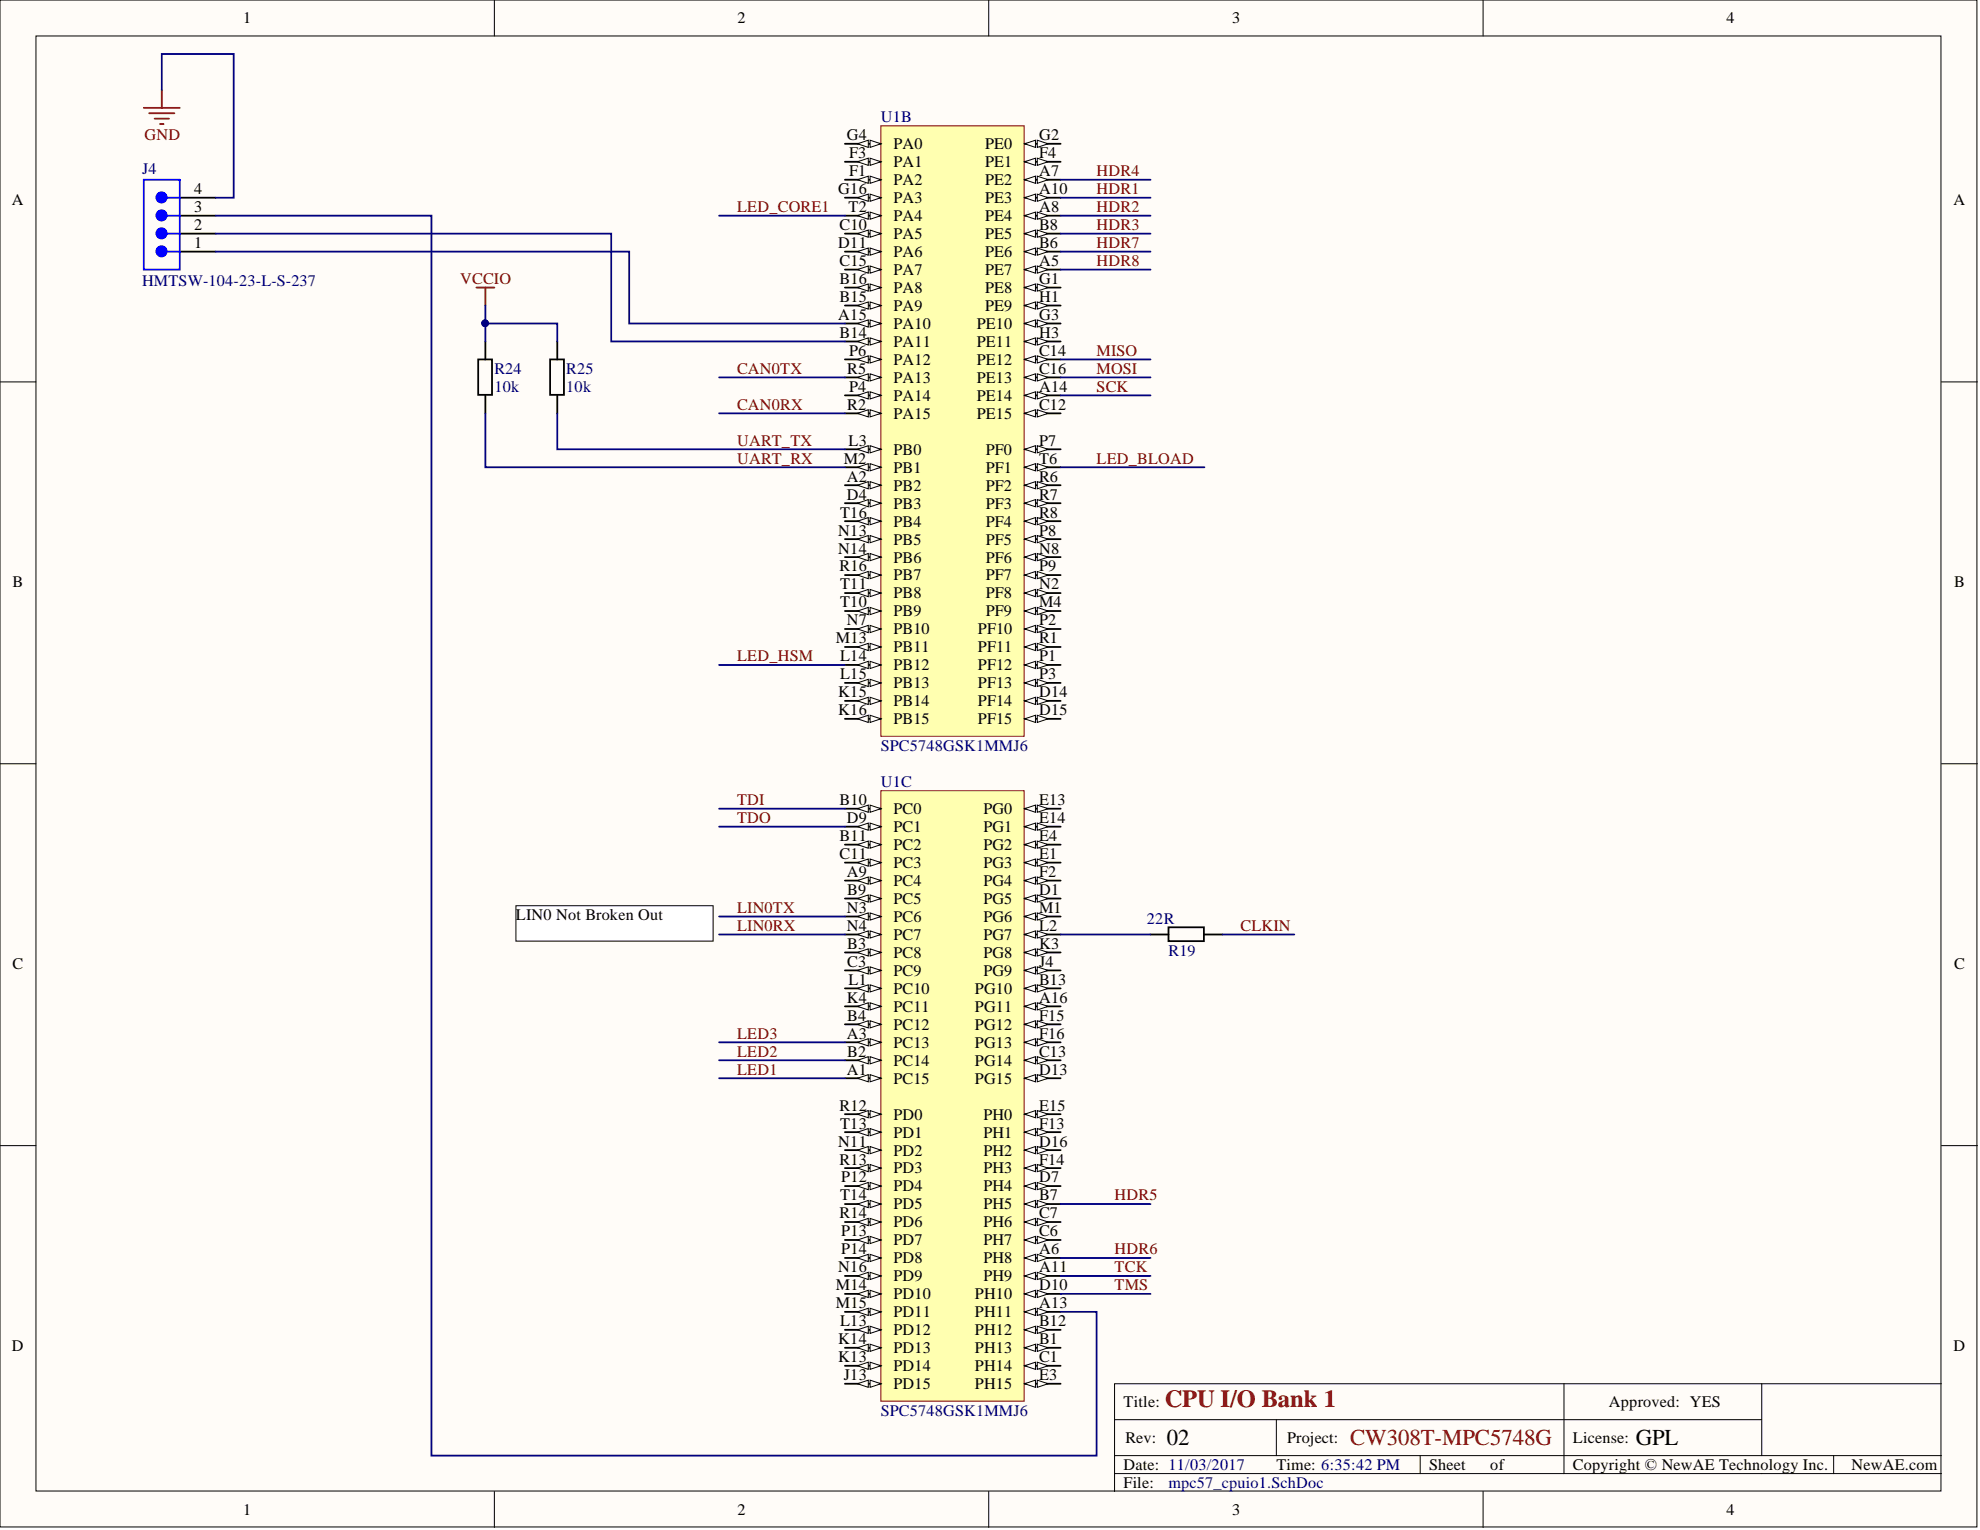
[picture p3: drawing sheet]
<svg xmlns="http://www.w3.org/2000/svg" width="279mm" height="216mm" viewBox="0 0 279 216" stroke-linecap="round" stroke-linejoin="round" font-family="sans-serif">
<defs><g id="words">
<text font-size="3.5" fill="#800000" x="164.4" y="198.6">CPU I/O Bank 1</text>
<g font-size="3.2">
<text x="164.6" y="204">02</text>
<text x="230.8" y="204">GPL</text>
</g>
<text font-size="3.2" fill="#800000" x="190.5" y="204">CW308T-MPC5748G</text>
<g font-size="2.3">
<text x="34.3" y="3.3">1</text>
<text x="104.1" y="3.3">2</text>
<text x="173.9" y="3.3">3</text>
<text x="243.6" y="3.3">4</text>
<text x="119.5" y="19.8">G4</text>
<text x="119.8" y="22.3">F3</text>
<text x="126.1" y="23.6">PA1</text>
<text x="126.1" y="21.1">PA0</text>
<text x="139" y="23.6">PE1</text>
<text x="139" y="21.1">PE0</text>
<text x="146.6" y="22.3">F4</text>
<text x="146.6" y="19.8">G2</text>
<text x="1.7" y="29">A</text>
<text x="27.4" y="27.4">4</text>
<text x="27.4" y="29.9">3</text>
<text x="118.3" y="27.4">G16</text>
<text x="119.7" y="29.9">T2</text>
<text x="119.8" y="24.9">F1</text>
<text x="126.1" y="28.7">PA3</text>
<text x="126.1" y="26.1">PA2</text>
<text x="139" y="28.7">PE3</text>
<text x="139" y="26.1">PE2</text>
<text x="146.6" y="29.9">A8</text>
<text x="146.6" y="27.4">A10</text>
<text x="146.6" y="24.9">A7</text>
<text x="275.7" y="29">A</text>
<text x="27.4" y="32.5">2</text>
<text x="27.4" y="35">1</text>
<text x="118.3" y="35">D11</text>
<text x="118.5" y="32.5">C10</text>
<text x="126.1" y="33.7">PA5</text>
<text x="126.1" y="31.2">PA4</text>
<text x="139" y="33.7">PE5</text>
<text x="139" y="31.2">PE4</text>
<text x="146.6" y="35">B6</text>
<text x="146.6" y="32.5">B8</text>
<text x="118.5" y="40.1">B16</text>
<text x="118.5" y="37.5">C15</text>
<text x="126.1" y="41.3">PA8</text>
<text x="126.1" y="38.8">PA7</text>
<text x="126.1" y="36.3">PA6</text>
<text x="139" y="41.3">PE8</text>
<text x="139" y="38.8">PE7</text>
<text x="139" y="36.3">PE6</text>
<text x="146.6" y="40.1">G1</text>
<text x="146.6" y="37.5">A5</text>
<text x="118.3" y="45.1">A15</text>
<text x="118.5" y="47.7">B14</text>
<text x="118.5" y="42.6">B15</text>
<text x="126.1" y="46.4">PA10</text>
<text x="126.1" y="43.9">PA9</text>
<text x="137.8" y="46.4">PE10</text>
<text x="139" y="43.9">PE9</text>
<text x="146.6" y="47.7">H3</text>
<text x="146.6" y="45.1">G3</text>
<text x="146.6" y="42.6">H1</text>
<text x="119.6" y="52.7">R5</text>
<text x="119.8" y="50.2">P6</text>
<text x="126.1" y="51.5">PA12</text>
<text x="126.1" y="48.9">PA11</text>
<text x="137.8" y="51.5">PE12</text>
<text x="137.8" y="48.9">PE11</text>
<text x="146.6" y="52.7">C16</text>
<text x="146.6" y="50.2">C14</text>
<text x="119.6" y="57.8">R2</text>
<text x="119.8" y="55.3">P4</text>
<text x="126.1" y="59.1">PA15</text>
<text x="126.1" y="56.6">PA14</text>
<text x="126.1" y="54">PA13</text>
<text x="137.8" y="59.1">PE15</text>
<text x="137.8" y="56.6">PE14</text>
<text x="137.8" y="54">PE13</text>
<text x="146.6" y="57.8">C12</text>
<text x="146.6" y="55.3">A14</text>
<text x="119.1" y="65.4">M2</text>
<text x="119.7" y="62.9">L3</text>
<text x="126.1" y="64.2">PB0</text>
<text x="139.1" y="64.2">PF0</text>
<text x="146.6" y="65.4">T6</text>
<text x="146.6" y="62.9">P7</text>
<text x="119.5" y="70.5">D4</text>
<text x="119.5" y="68">A2</text>
<text x="126.1" y="71.8">PB3</text>
<text x="126.1" y="69.2">PB2</text>
<text x="126.1" y="66.7">PB1</text>
<text x="139.1" y="71.8">PF3</text>
<text x="139.1" y="69.2">PF2</text>
<text x="139.1" y="66.7">PF1</text>
<text x="146.6" y="70.5">R7</text>
<text x="146.6" y="68">R6</text>
<text x="118.3" y="75.6">N13</text>
<text x="118.6" y="73">T16</text>
<text x="126.1" y="76.8">PB5</text>
<text x="126.1" y="74.3">PB4</text>
<text x="139.1" y="76.8">PF5</text>
<text x="139.1" y="74.3">PF4</text>
<text x="146.6" y="75.6">P8</text>
<text x="146.6" y="73">R8</text>
<text x="1.8" y="82.8">B</text>
<text x="118.3" y="78.1">N14</text>
<text x="118.5" y="80.6">R16</text>
<text x="118.6" y="83.2">T11</text>
<text x="126.1" y="81.9">PB7</text>
<text x="126.1" y="79.4">PB6</text>
<text x="139.1" y="81.9">PF7</text>
<text x="139.1" y="79.4">PF6</text>
<text x="146.6" y="83.2">N2</text>
<text x="146.6" y="80.6">P9</text>
<text x="146.6" y="78.1">N8</text>
<text x="275.7" y="82.8">B</text>
<text x="118.6" y="85.7">T10</text>
<text x="119.5" y="88.3">N7</text>
<text x="126.1" y="89.5">PB10</text>
<text x="126.1" y="87">PB9</text>
<text x="126.1" y="84.4">PB8</text>
<text x="138" y="89.5">PF10</text>
<text x="139.1" y="87">PF9</text>
<text x="139.1" y="84.4">PF8</text>
<text x="146.6" y="88.3">P2</text>
<text x="146.6" y="85.7">M4</text>
<text x="118" y="90.8">M13</text>
<text x="118.6" y="95.9">L15</text>
<text x="118.6" y="93.3">L14</text>
<text x="126.1" y="94.6">PB12</text>
<text x="126.1" y="92.1">PB11</text>
<text x="138" y="94.6">PF12</text>
<text x="138" y="92.1">PF11</text>
<text x="146.6" y="95.9">P3</text>
<text x="146.6" y="93.3">P1</text>
<text x="146.6" y="90.8">R1</text>
<text x="118.3" y="100.9">K16</text>
<text x="118.3" y="98.4">K15</text>
<text x="126.1" y="99.7">PB14</text>
<text x="126.1" y="97.1">PB13</text>
<text x="138" y="99.7">PF14</text>
<text x="138" y="97.1">PF13</text>
<text x="146.6" y="100.9">D15</text>
<text x="146.6" y="98.4">D14</text>
<text x="126.1" y="102.2">PB15</text>
<text x="138" y="102.2">PF15</text>
<text x="118.5" y="113.6">B10</text>
<text x="146.6" y="113.6">E13</text>
<text x="118.5" y="118.7">B11</text>
<text x="119.5" y="116.1">D9</text>
<text x="126.1" y="119.9">PC2</text>
<text x="126.1" y="117.4">PC1</text>
<text x="126.1" y="114.9">PC0</text>
<text x="138.8" y="119.9">PG2</text>
<text x="138.8" y="117.4">PG1</text>
<text x="138.8" y="114.9">PG0</text>
<text x="146.6" y="118.7">E4</text>
<text x="146.6" y="116.1">E14</text>
<text x="118.5" y="121.2">C11</text>
<text x="119.5" y="123.8">A9</text>
<text x="126.1" y="125">PC4</text>
<text x="126.1" y="122.5">PC3</text>
<text x="138.8" y="125">PG4</text>
<text x="138.8" y="122.5">PG3</text>
<text x="146.6" y="123.8">F2</text>
<text x="146.6" y="121.2">E1</text>
<text x="72.8" y="129.8">LIN0 Not Broken Out</text>
<text x="119.5" y="131.4">N4</text>
<text x="119.5" y="128.8">N3</text>
<text x="119.6" y="126.3">B9</text>
<text x="126.1" y="130.1">PC6</text>
<text x="126.1" y="127.6">PC5</text>
<text x="138.8" y="130.1">PG6</text>
<text x="138.8" y="127.6">PG5</text>
<text x="146.6" y="131.4">L2</text>
<text x="146.6" y="128.8">M1</text>
<text x="146.6" y="126.3">D1</text>
<text x="1.8" y="136.8">C</text>
<text x="119.6" y="136.4">C3</text>
<text x="119.6" y="133.9">B3</text>
<text x="126.1" y="137.7">PC9</text>
<text x="126.1" y="135.2">PC8</text>
<text x="126.1" y="132.6">PC7</text>
<text x="138.8" y="137.7">PG9</text>
<text x="138.8" y="135.2">PG8</text>
<text x="138.8" y="132.6">PG7</text>
<text x="146.6" y="136.4">J4</text>
<text x="146.6" y="133.9">K3</text>
<text x="275.7" y="136.8">C</text>
<text x="119.5" y="141.5">K4</text>
<text x="119.7" y="139">L1</text>
<text x="126.1" y="142.8">PC11</text>
<text x="126.1" y="140.2">PC10</text>
<text x="137.6" y="142.8">PG11</text>
<text x="137.6" y="140.2">PG10</text>
<text x="146.6" y="141.5">A16</text>
<text x="146.6" y="139">B13</text>
<text x="119.5" y="146.6">A3</text>
<text x="119.6" y="149.1">B2</text>
<text x="119.6" y="144">B4</text>
<text x="126.1" y="147.8">PC13</text>
<text x="126.1" y="145.3">PC12</text>
<text x="137.6" y="147.8">PG13</text>
<text x="137.6" y="145.3">PG12</text>
<text x="146.6" y="149.1">C13</text>
<text x="146.6" y="146.6">F16</text>
<text x="146.6" y="144">F15</text>
<text x="119.5" y="151.6">A1</text>
<text x="126.1" y="152.9">PC15</text>
<text x="126.1" y="150.4">PC14</text>
<text x="137.6" y="152.9">PG15</text>
<text x="137.6" y="150.4">PG14</text>
<text x="146.6" y="151.6">D13</text>
<text x="118.3" y="161.8">N11</text>
<text x="118.5" y="156.7">R12</text>
<text x="118.6" y="159.3">T13</text>
<text x="126.1" y="160.5">PD1</text>
<text x="126.1" y="158">PD0</text>
<text x="138.8" y="160.5">PH1</text>
<text x="138.8" y="158">PH0</text>
<text x="146.6" y="161.8">D16</text>
<text x="146.6" y="159.3">F13</text>
<text x="146.6" y="156.7">E15</text>
<text x="118.5" y="164.3">R13</text>
<text x="118.7" y="166.9">P12</text>
<text x="126.1" y="165.6">PD3</text>
<text x="126.1" y="163.1">PD2</text>
<text x="138.8" y="165.6">PH3</text>
<text x="138.8" y="163.1">PH2</text>
<text x="146.6" y="166.9">D7</text>
<text x="146.6" y="164.3">F14</text>
<text x="118.5" y="171.9">R14</text>
<text x="118.6" y="169.4">T14</text>
<text x="126.1" y="173.2">PD6</text>
<text x="126.1" y="170.7">PD5</text>
<text x="126.1" y="168.1">PD4</text>
<text x="138.8" y="173.2">PH6</text>
<text x="138.8" y="170.7">PH5</text>
<text x="138.8" y="168.1">PH4</text>
<text x="146.6" y="171.9">C7</text>
<text x="146.6" y="169.4">B7</text>
<text x="118.3" y="179.5">N16</text>
<text x="118.7" y="177">P14</text>
<text x="118.7" y="174.5">P13</text>
<text x="126.1" y="178.3">PD8</text>
<text x="126.1" y="175.7">PD7</text>
<text x="138.8" y="178.3">PH8</text>
<text x="138.8" y="175.7">PH7</text>
<text x="146.6" y="179.5">A11</text>
<text x="146.6" y="177">A6</text>
<text x="146.6" y="174.5">C6</text>
<text x="118" y="184.6">M15</text>
<text x="118" y="182.1">M14</text>
<text x="126.1" y="185.9">PD11</text>
<text x="126.1" y="183.3">PD10</text>
<text x="126.1" y="180.8">PD9</text>
<text x="137.6" y="185.9">PH11</text>
<text x="137.6" y="183.3">PH10</text>
<text x="138.8" y="180.8">PH9</text>
<text x="146.6" y="184.6">A13</text>
<text x="146.6" y="182.1">D10</text>
<text x="1.7" y="190.6">D</text>
<text x="118.3" y="189.7">K14</text>
<text x="118.6" y="187.1">L13</text>
<text x="126.1" y="191">PD13</text>
<text x="126.1" y="188.4">PD12</text>
<text x="137.6" y="191">PH13</text>
<text x="137.6" y="188.4">PH12</text>
<text x="146.6" y="189.7">B1</text>
<text x="146.6" y="187.1">B12</text>
<text x="275.7" y="190.6">D</text>
<text x="118.3" y="192.2">K13</text>
<text x="119.1" y="194.8">J13</text>
<text x="126.1" y="196">PD15</text>
<text x="126.1" y="193.5">PD14</text>
<text x="137.6" y="196">PH15</text>
<text x="137.6" y="193.5">PH14</text>
<text x="146.6" y="194.8">E3</text>
<text x="146.6" y="192.2">C1</text>
<text x="158.5" y="198.6">Title:</text>
<text x="158.8" y="203.6">Rev:</text>
<text x="181.6" y="203.6">Project:</text>
<text x="222" y="203.6">License:</text>
<text x="227" y="198.6">Approved: YES</text>
<text x="158.5" y="207.4">Date: 11/03/2017</text>
<text x="158.5" y="210">File:</text>
<text x="180.1" y="207.4">Time: 6:35:42 PM</text>
<text x="201.7" y="207.4">Sheet</text>
<text x="210.3" y="207.4">of</text>
<text x="222" y="207.4">Copyright © NewAE Technology Inc.</text>
<text x="261.3" y="207.4">NewAE.com</text>
<text x="34.3" y="213.8">1</text>
<text x="104.1" y="213.8">2</text>
<text x="173.9" y="213.8">3</text>
<text x="243.6" y="213.8">4</text>
</g>
<g font-size="2.3" fill="#000080">
<text x="124.3" y="17.2">U1B</text>
<text x="20" y="24.6">J4</text>
<text x="20" y="40.3">HMTSW-104-23-L-S-237</text>
<text x="69.8" y="52.7">R24</text>
<text x="79.9" y="52.7">R25</text>
<text x="69.8" y="55.3">10k</text>
<text x="79.9" y="55.3">10k</text>
<text x="124.3" y="106">SPC5748GSK1MMJ6</text>
<text x="124.3" y="111.1">U1C</text>
<text x="161.8" y="130.3">22R</text>
<text x="164.9" y="134.9">R19</text>
<text x="124.3" y="199.8">SPC5748GSK1MMJ6</text>
<text x="164.9" y="210">mpc57_cpuio1.SchDoc</text>
</g>
<g font-size="2.3" fill="#800000">
<text x="20.4" y="19.8">GND</text>
<text x="104" y="29.9">LED_CORE1</text>
<text x="154.7" y="24.9">HDR4</text>
<text x="154.7" y="29.9">HDR2</text>
<text x="154.7" y="27.4">HDR1</text>
<text x="154.7" y="35">HDR7</text>
<text x="154.7" y="32.5">HDR3</text>
<text x="64.9" y="40.1">VCCIO</text>
<text x="154.7" y="37.5">HDR8</text>
<text x="104" y="52.7">CAN0TX</text>
<text x="154.7" y="50.2">MISO</text>
<text x="154.7" y="52.7">MOSI</text>
<text x="104" y="57.8">CAN0RX</text>
<text x="154.7" y="55.3">SCK</text>
<text x="104" y="62.9">UART_TX</text>
<text x="104" y="65.4">UART_RX</text>
<text x="154.7" y="65.4">LED_BLOAD</text>
<text x="104" y="93.3">LED_HSM</text>
<text x="104" y="113.6">TDI</text>
<text x="104" y="116.1">TDO</text>
<text x="104" y="128.8">LIN0TX</text>
<text x="104" y="131.4">LIN0RX</text>
<text x="175" y="131.4">CLKIN</text>
<text x="104" y="149.1">LED2</text>
<text x="104" y="146.6">LED3</text>
<text x="104" y="151.6">LED1</text>
<text x="157.3" y="169.4">HDR5</text>
<text x="157.3" y="179.5">TCK</text>
<text x="157.3" y="177">HDR6</text>
<text x="157.3" y="182.1">TMS</text>
</g>
</g></defs>
<g fill="#fffcf8" stroke="#000" stroke-width=".14">
<path d="M0 0h279v215.5h-279z"/>
<path d="M5.1 5.1h268.8v205.3h-268.8z"/>
</g>
<g fill="none" stroke="#000" stroke-width=".14">
<path d="M69.8 0v5.1M139.5 0v5.1M209.3 0v5.1M0 53.9h5.1M274 53.9h5M0 107.8h5.1M274 107.8h5M0 161.7h5.1M274 161.7h5M220.7 195.3v12.6M248.6 195.3h-91.3v15.2M274 195.3h-25.4v10.1"/>
<path d="M69.8 210.5v5M139.5 210.5v5M157.3 200.3h91.3M157.3 207.9h116.7M157.3 205.4h116.7M180.1 200.3v5.1M200.4 205.4v2.5M209.3 210.5v5M258.7 205.4v2.5"/>
</g>
<path d="M124.3 17.8h20.2v86.1h-20.2z" fill="#ffffb0" stroke="#800000" stroke-width=".14"/>
<path d="M144.6 101.4h5.1" fill="none" stroke="#000" stroke-width=".25"/>
<path d="M144.6 101.4l1.5-.5v1z" fill="#fffcf8"/>
<path d="M144.6 101.4l1.5-.5v1z" fill="none" stroke="#000" stroke-width=".14"/>
<path d="M146.4 100.9l1.5 .5-1.5 .5z" fill="#fffcf8"/>
<path d="M146.4 100.9l1.5 .5-1.5 .5z" fill="none" stroke="#000" stroke-width=".14"/>
<path d="M144.6 98.9h5.1" fill="none" stroke="#000" stroke-width=".25"/>
<path d="M144.6 98.9l1.5-.5v1z" fill="#fffcf8"/>
<path d="M144.6 98.9l1.5-.5v1z" fill="none" stroke="#000" stroke-width=".14"/>
<path d="M146.4 98.4l1.5 .5-1.5 .5z" fill="#fffcf8"/>
<path d="M146.4 98.4l1.5 .5-1.5 .5z" fill="none" stroke="#000" stroke-width=".14"/>
<path d="M144.6 96.4h5.1" fill="none" stroke="#000" stroke-width=".25"/>
<path d="M144.6 96.4l1.5-.5v1z" fill="#fffcf8"/>
<path d="M144.6 96.4l1.5-.5v1z" fill="none" stroke="#000" stroke-width=".14"/>
<path d="M146.4 95.9l1.5 .5-1.5 .5z" fill="#fffcf8"/>
<path d="M146.4 95.9l1.5 .5-1.5 .5z" fill="none" stroke="#000" stroke-width=".14"/>
<path d="M144.6 93.8h5.1" fill="none" stroke="#000" stroke-width=".25"/>
<path d="M144.6 93.8l1.5-.5v1z" fill="#fffcf8"/>
<path d="M144.6 93.8l1.5-.5v1z" fill="none" stroke="#000" stroke-width=".14"/>
<path d="M146.4 93.3l1.5 .5-1.5 .5z" fill="#fffcf8"/>
<path d="M146.4 93.3l1.5 .5-1.5 .5z" fill="none" stroke="#000" stroke-width=".14"/>
<path d="M144.6 91.3h5.1" fill="none" stroke="#000" stroke-width=".25"/>
<path d="M144.6 91.3l1.5-.5v1z" fill="#fffcf8"/>
<path d="M144.6 91.3l1.5-.5v1z" fill="none" stroke="#000" stroke-width=".14"/>
<path d="M146.4 90.8l1.5 .5-1.5 .5z" fill="#fffcf8"/>
<path d="M146.4 90.8l1.5 .5-1.5 .5z" fill="none" stroke="#000" stroke-width=".14"/>
<path d="M144.6 88.8h5.1" fill="none" stroke="#000" stroke-width=".25"/>
<path d="M144.6 88.8l1.5-.5v1z" fill="#fffcf8"/>
<path d="M144.6 88.8l1.5-.5v1z" fill="none" stroke="#000" stroke-width=".14"/>
<path d="M146.4 88.3l1.5 .5-1.5 .5z" fill="#fffcf8"/>
<path d="M146.4 88.3l1.5 .5-1.5 .5z" fill="none" stroke="#000" stroke-width=".14"/>
<path d="M144.6 86.2h5.1" fill="none" stroke="#000" stroke-width=".25"/>
<path d="M144.6 86.2l1.5-.5v1z" fill="#fffcf8"/>
<path d="M144.6 86.2l1.5-.5v1z" fill="none" stroke="#000" stroke-width=".14"/>
<path d="M146.4 85.7l1.5 .5-1.5 .5z" fill="#fffcf8"/>
<path d="M146.4 85.7l1.5 .5-1.5 .5z" fill="none" stroke="#000" stroke-width=".14"/>
<path d="M144.6 83.7h5.1" fill="none" stroke="#000" stroke-width=".25"/>
<path d="M144.6 83.7l1.5-.5v1z" fill="#fffcf8"/>
<path d="M144.6 83.7l1.5-.5v1z" fill="none" stroke="#000" stroke-width=".14"/>
<path d="M146.4 83.2l1.5 .5-1.5 .5z" fill="#fffcf8"/>
<path d="M146.4 83.2l1.5 .5-1.5 .5z" fill="none" stroke="#000" stroke-width=".14"/>
<path d="M144.6 81.2h5.1" fill="none" stroke="#000" stroke-width=".25"/>
<path d="M144.6 81.2l1.5-.6v1.1z" fill="#fffcf8"/>
<path d="M144.6 81.2l1.5-.6v1.1z" fill="none" stroke="#000" stroke-width=".14"/>
<path d="M146.4 80.6l1.5 .6-1.5 .5z" fill="#fffcf8"/>
<path d="M146.4 80.6l1.5 .6-1.5 .5z" fill="none" stroke="#000" stroke-width=".14"/>
<path d="M144.6 78.6h5.1" fill="none" stroke="#000" stroke-width=".25"/>
<path d="M144.6 78.6l1.5-.5v1z" fill="#fffcf8"/>
<path d="M144.6 78.6l1.5-.5v1z" fill="none" stroke="#000" stroke-width=".14"/>
<path d="M146.4 78.1l1.5 .5-1.5 .5z" fill="#fffcf8"/>
<path d="M146.4 78.1l1.5 .5-1.5 .5z" fill="none" stroke="#000" stroke-width=".14"/>
<path d="M144.6 76.1h5.1" fill="none" stroke="#000" stroke-width=".25"/>
<path d="M144.6 76.1l1.5-.5v1z" fill="#fffcf8"/>
<path d="M144.6 76.1l1.5-.5v1z" fill="none" stroke="#000" stroke-width=".14"/>
<path d="M146.4 75.6l1.5 .5-1.5 .5z" fill="#fffcf8"/>
<path d="M146.4 75.6l1.5 .5-1.5 .5z" fill="none" stroke="#000" stroke-width=".14"/>
<path d="M144.6 73.5h5.1" fill="none" stroke="#000" stroke-width=".25"/>
<path d="M144.6 73.5l1.5-.5v1.1z" fill="#fffcf8"/>
<path d="M144.6 73.5l1.5-.5v1.1z" fill="none" stroke="#000" stroke-width=".14"/>
<path d="M146.4 73l1.5 .5-1.5 .6z" fill="#fffcf8"/>
<path d="M146.4 73l1.5 .5-1.5 .6z" fill="none" stroke="#000" stroke-width=".14"/>
<path d="M144.6 71h5.1" fill="none" stroke="#000" stroke-width=".25"/>
<path d="M144.6 71l1.5-.5v1z" fill="#fffcf8"/>
<path d="M144.6 71l1.5-.5v1z" fill="none" stroke="#000" stroke-width=".14"/>
<path d="M146.4 70.5l1.5 .5-1.5 .5z" fill="#fffcf8"/>
<path d="M146.4 70.5l1.5 .5-1.5 .5z" fill="none" stroke="#000" stroke-width=".14"/>
<path d="M144.6 68.5h5.1" fill="none" stroke="#000" stroke-width=".25"/>
<path d="M144.6 68.5l1.5-.5v1z" fill="#fffcf8"/>
<path d="M144.6 68.5l1.5-.5v1z" fill="none" stroke="#000" stroke-width=".14"/>
<path d="M146.4 68l1.5 .5-1.5 .5z" fill="#fffcf8"/>
<path d="M146.4 68l1.5 .5-1.5 .5z" fill="none" stroke="#000" stroke-width=".14"/>
<path d="M144.6 65.9h5.1" fill="none" stroke="#000" stroke-width=".25"/>
<path d="M144.6 65.9l1.5-.5v1z" fill="#fffcf8"/>
<path d="M144.6 65.9l1.5-.5v1z" fill="none" stroke="#000" stroke-width=".14"/>
<path d="M146.4 65.4l1.5 .5-1.5 .5z" fill="#fffcf8"/>
<path d="M146.4 65.4l1.5 .5-1.5 .5z" fill="none" stroke="#000" stroke-width=".14"/>
<path d="M144.6 63.4h5.1" fill="none" stroke="#000" stroke-width=".25"/>
<path d="M144.6 63.4l1.5-.5v1z" fill="#fffcf8"/>
<path d="M144.6 63.4l1.5-.5v1z" fill="none" stroke="#000" stroke-width=".14"/>
<path d="M146.4 62.9l1.5 .5-1.5 .5z" fill="#fffcf8"/>
<path d="M146.4 62.9l1.5 .5-1.5 .5z" fill="none" stroke="#000" stroke-width=".14"/>
<path d="M144.6 58.3h5.1" fill="none" stroke="#000" stroke-width=".25"/>
<path d="M144.6 58.3l1.5-.5v1z" fill="#fffcf8"/>
<path d="M144.6 58.3l1.5-.5v1z" fill="none" stroke="#000" stroke-width=".14"/>
<path d="M146.4 57.8l1.5 .5-1.5 .5z" fill="#fffcf8"/>
<path d="M146.4 57.8l1.5 .5-1.5 .5z" fill="none" stroke="#000" stroke-width=".14"/>
<path d="M144.6 55.8h5.1" fill="none" stroke="#000" stroke-width=".25"/>
<path d="M144.6 55.8l1.5-.5v1z" fill="#fffcf8"/>
<path d="M144.6 55.8l1.5-.5v1z" fill="none" stroke="#000" stroke-width=".14"/>
<path d="M146.4 55.3l1.5 .5-1.5 .5z" fill="#fffcf8"/>
<path d="M146.4 55.3l1.5 .5-1.5 .5z" fill="none" stroke="#000" stroke-width=".14"/>
<path d="M144.6 53.3h5.1" fill="none" stroke="#000" stroke-width=".25"/>
<path d="M144.6 53.3l1.5-.6v1.1z" fill="#fffcf8"/>
<path d="M144.6 53.3l1.5-.6v1.1z" fill="none" stroke="#000" stroke-width=".14"/>
<path d="M146.4 52.7l1.5 .6-1.5 .5z" fill="#fffcf8"/>
<path d="M146.4 52.7l1.5 .6-1.5 .5z" fill="none" stroke="#000" stroke-width=".14"/>
<path d="M144.6 50.7h5.1" fill="none" stroke="#000" stroke-width=".25"/>
<path d="M144.6 50.7l1.5-.5v1z" fill="#fffcf8"/>
<path d="M144.6 50.7l1.5-.5v1z" fill="none" stroke="#000" stroke-width=".14"/>
<path d="M146.4 50.2l1.5 .5-1.5 .5z" fill="#fffcf8"/>
<path d="M146.4 50.2l1.5 .5-1.5 .5z" fill="none" stroke="#000" stroke-width=".14"/>
<path d="M144.6 48.2h5.1" fill="none" stroke="#000" stroke-width=".25"/>
<path d="M144.6 48.2l1.5-.5v1z" fill="#fffcf8"/>
<path d="M144.6 48.2l1.5-.5v1z" fill="none" stroke="#000" stroke-width=".14"/>
<path d="M146.4 47.7l1.5 .5-1.5 .5z" fill="#fffcf8"/>
<path d="M146.4 47.7l1.5 .5-1.5 .5z" fill="none" stroke="#000" stroke-width=".14"/>
<path d="M144.6 45.6h5.1" fill="none" stroke="#000" stroke-width=".25"/>
<path d="M144.6 45.6l1.5-.5v1.1z" fill="#fffcf8"/>
<path d="M144.6 45.6l1.5-.5v1.1z" fill="none" stroke="#000" stroke-width=".14"/>
<path d="M146.4 45.1l1.5 .5-1.5 .6z" fill="#fffcf8"/>
<path d="M146.4 45.1l1.5 .5-1.5 .6z" fill="none" stroke="#000" stroke-width=".14"/>
<path d="M144.6 43.1h5.1" fill="none" stroke="#000" stroke-width=".25"/>
<path d="M144.6 43.1l1.5-.5v1z" fill="#fffcf8"/>
<path d="M144.6 43.1l1.5-.5v1z" fill="none" stroke="#000" stroke-width=".14"/>
<path d="M146.4 42.6l1.5 .5-1.5 .5z" fill="#fffcf8"/>
<path d="M146.4 42.6l1.5 .5-1.5 .5z" fill="none" stroke="#000" stroke-width=".14"/>
<path d="M144.6 40.6h5.1" fill="none" stroke="#000" stroke-width=".25"/>
<path d="M144.6 40.6l1.5-.5v1z" fill="#fffcf8"/>
<path d="M144.6 40.6l1.5-.5v1z" fill="none" stroke="#000" stroke-width=".14"/>
<path d="M146.4 40.1l1.5 .5-1.5 .5z" fill="#fffcf8"/>
<path d="M146.4 40.1l1.5 .5-1.5 .5z" fill="none" stroke="#000" stroke-width=".14"/>
<path d="M144.6 38h5.1" fill="none" stroke="#000" stroke-width=".25"/>
<path d="M144.6 38l1.5-.5v1z" fill="#fffcf8"/>
<path d="M144.6 38l1.5-.5v1z" fill="none" stroke="#000" stroke-width=".14"/>
<path d="M146.4 37.5l1.5 .5-1.5 .5z" fill="#fffcf8"/>
<path d="M146.4 37.5l1.5 .5-1.5 .5z" fill="none" stroke="#000" stroke-width=".14"/>
<path d="M144.6 35.5h5.1" fill="none" stroke="#000" stroke-width=".25"/>
<path d="M144.6 35.5l1.5-.5v1z" fill="#fffcf8"/>
<path d="M144.6 35.5l1.5-.5v1z" fill="none" stroke="#000" stroke-width=".14"/>
<path d="M146.4 35l1.5 .5-1.5 .5z" fill="#fffcf8"/>
<path d="M146.4 35l1.5 .5-1.5 .5z" fill="none" stroke="#000" stroke-width=".14"/>
<path d="M144.6 33h5.1" fill="none" stroke="#000" stroke-width=".25"/>
<path d="M144.6 33l1.5-.5v1z" fill="#fffcf8"/>
<path d="M144.6 33l1.5-.5v1z" fill="none" stroke="#000" stroke-width=".14"/>
<path d="M146.4 32.5l1.5 .5-1.5 .5z" fill="#fffcf8"/>
<path d="M146.4 32.5l1.5 .5-1.5 .5z" fill="none" stroke="#000" stroke-width=".14"/>
<path d="M144.6 30.4h5.1" fill="none" stroke="#000" stroke-width=".25"/>
<path d="M144.6 30.4l1.5-.5v1z" fill="#fffcf8"/>
<path d="M144.6 30.4l1.5-.5v1z" fill="none" stroke="#000" stroke-width=".14"/>
<path d="M146.4 29.9l1.5 .5-1.5 .5z" fill="#fffcf8"/>
<path d="M146.4 29.9l1.5 .5-1.5 .5z" fill="none" stroke="#000" stroke-width=".14"/>
<path d="M144.6 27.9h5.1" fill="none" stroke="#000" stroke-width=".25"/>
<path d="M144.6 27.9l1.5-.5v1z" fill="#fffcf8"/>
<path d="M144.6 27.9l1.5-.5v1z" fill="none" stroke="#000" stroke-width=".14"/>
<path d="M146.4 27.4l1.5 .5-1.5 .5z" fill="#fffcf8"/>
<path d="M146.4 27.4l1.5 .5-1.5 .5z" fill="none" stroke="#000" stroke-width=".14"/>
<path d="M144.6 25.4h5.1" fill="none" stroke="#000" stroke-width=".25"/>
<path d="M144.6 25.4l1.5-.5v1z" fill="#fffcf8"/>
<path d="M144.6 25.4l1.5-.5v1z" fill="none" stroke="#000" stroke-width=".14"/>
<path d="M146.4 24.9l1.5 .5-1.5 .5z" fill="#fffcf8"/>
<path d="M146.4 24.9l1.5 .5-1.5 .5z" fill="none" stroke="#000" stroke-width=".14"/>
<path d="M144.6 22.8h5.1" fill="none" stroke="#000" stroke-width=".25"/>
<path d="M144.6 22.8l1.5-.5v1z" fill="#fffcf8"/>
<path d="M144.6 22.8l1.5-.5v1z" fill="none" stroke="#000" stroke-width=".14"/>
<path d="M146.4 22.3l1.5 .5-1.5 .5z" fill="#fffcf8"/>
<path d="M146.4 22.3l1.5 .5-1.5 .5z" fill="none" stroke="#000" stroke-width=".14"/>
<path d="M144.6 20.3h5.1" fill="none" stroke="#000" stroke-width=".25"/>
<path d="M144.6 20.3l1.5-.5v1z" fill="#fffcf8"/>
<path d="M144.6 20.3l1.5-.5v1z" fill="none" stroke="#000" stroke-width=".14"/>
<path d="M146.4 19.8l1.5 .5-1.5 .5z" fill="#fffcf8"/>
<path d="M146.4 19.8l1.5 .5-1.5 .5z" fill="none" stroke="#000" stroke-width=".14"/>
<path d="M119.2 101.4h5.1" fill="none" stroke="#000" stroke-width=".25"/>
<path d="M122.8 100.9l1.5 .5-1.5 .5z" fill="#fffcf8"/>
<path d="M122.8 100.9l1.5 .5-1.5 .5z" fill="none" stroke="#000" stroke-width=".14"/>
<path d="M121 101.4l1.5-.5v1z" fill="#fffcf8"/>
<path d="M121 101.4l1.5-.5v1z" fill="none" stroke="#000" stroke-width=".14"/>
<path d="M119.2 98.9h5.1" fill="none" stroke="#000" stroke-width=".25"/>
<path d="M122.8 98.4l1.5 .5-1.5 .5z" fill="#fffcf8"/>
<path d="M122.8 98.4l1.5 .5-1.5 .5z" fill="none" stroke="#000" stroke-width=".14"/>
<path d="M121 98.9l1.5-.5v1z" fill="#fffcf8"/>
<path d="M121 98.9l1.5-.5v1z" fill="none" stroke="#000" stroke-width=".14"/>
<path d="M119.2 96.4h5.1" fill="none" stroke="#000" stroke-width=".25"/>
<path d="M122.8 95.9l1.5 .5-1.5 .5z" fill="#fffcf8"/>
<path d="M122.8 95.9l1.5 .5-1.5 .5z" fill="none" stroke="#000" stroke-width=".14"/>
<path d="M121 96.4l1.5-.5v1z" fill="#fffcf8"/>
<path d="M121 96.4l1.5-.5v1z" fill="none" stroke="#000" stroke-width=".14"/>
<path d="M119.2 93.8h5.1" fill="none" stroke="#000" stroke-width=".25"/>
<path d="M122.8 93.3l1.5 .5-1.5 .5z" fill="#fffcf8"/>
<path d="M122.8 93.3l1.5 .5-1.5 .5z" fill="none" stroke="#000" stroke-width=".14"/>
<path d="M121 93.8l1.5-.5v1z" fill="#fffcf8"/>
<path d="M121 93.8l1.5-.5v1z" fill="none" stroke="#000" stroke-width=".14"/>
<path d="M119.2 91.3h5.1" fill="none" stroke="#000" stroke-width=".25"/>
<path d="M122.8 90.8l1.5 .5-1.5 .5z" fill="#fffcf8"/>
<path d="M122.8 90.8l1.5 .5-1.5 .5z" fill="none" stroke="#000" stroke-width=".14"/>
<path d="M121 91.3l1.5-.5v1z" fill="#fffcf8"/>
<path d="M121 91.3l1.5-.5v1z" fill="none" stroke="#000" stroke-width=".14"/>
<path d="M119.2 88.8h5.1" fill="none" stroke="#000" stroke-width=".25"/>
<path d="M122.8 88.3l1.5 .5-1.5 .5z" fill="#fffcf8"/>
<path d="M122.8 88.3l1.5 .5-1.5 .5z" fill="none" stroke="#000" stroke-width=".14"/>
<path d="M121 88.8l1.5-.5v1z" fill="#fffcf8"/>
<path d="M121 88.8l1.5-.5v1z" fill="none" stroke="#000" stroke-width=".14"/>
<path d="M119.2 86.2h5.1" fill="none" stroke="#000" stroke-width=".25"/>
<path d="M122.8 85.7l1.5 .5-1.5 .5z" fill="#fffcf8"/>
<path d="M122.8 85.7l1.5 .5-1.5 .5z" fill="none" stroke="#000" stroke-width=".14"/>
<path d="M121 86.2l1.5-.5v1z" fill="#fffcf8"/>
<path d="M121 86.2l1.5-.5v1z" fill="none" stroke="#000" stroke-width=".14"/>
<path d="M119.2 83.7h5.1" fill="none" stroke="#000" stroke-width=".25"/>
<path d="M122.8 83.2l1.5 .5-1.5 .5z" fill="#fffcf8"/>
<path d="M122.8 83.2l1.5 .5-1.5 .5z" fill="none" stroke="#000" stroke-width=".14"/>
<path d="M121 83.7l1.5-.5v1z" fill="#fffcf8"/>
<path d="M121 83.7l1.5-.5v1z" fill="none" stroke="#000" stroke-width=".14"/>
<path d="M119.2 81.2h5.1" fill="none" stroke="#000" stroke-width=".25"/>
<path d="M122.8 80.6l1.5 .6-1.5 .5z" fill="#fffcf8"/>
<path d="M122.8 80.6l1.5 .6-1.5 .5z" fill="none" stroke="#000" stroke-width=".14"/>
<path d="M121 81.2l1.5-.6v1.1z" fill="#fffcf8"/>
<path d="M121 81.2l1.5-.6v1.1z" fill="none" stroke="#000" stroke-width=".14"/>
<path d="M119.2 78.6h5.1" fill="none" stroke="#000" stroke-width=".25"/>
<path d="M122.8 78.1l1.5 .5-1.5 .5z" fill="#fffcf8"/>
<path d="M122.8 78.1l1.5 .5-1.5 .5z" fill="none" stroke="#000" stroke-width=".14"/>
<path d="M121 78.6l1.5-.5v1z" fill="#fffcf8"/>
<path d="M121 78.6l1.5-.5v1z" fill="none" stroke="#000" stroke-width=".14"/>
<path d="M119.2 76.1h5.1" fill="none" stroke="#000" stroke-width=".25"/>
<path d="M122.8 75.6l1.5 .5-1.5 .5z" fill="#fffcf8"/>
<path d="M122.8 75.6l1.5 .5-1.5 .5z" fill="none" stroke="#000" stroke-width=".14"/>
<path d="M121 76.1l1.5-.5v1z" fill="#fffcf8"/>
<path d="M121 76.1l1.5-.5v1z" fill="none" stroke="#000" stroke-width=".14"/>
<path d="M119.2 73.5h5.1" fill="none" stroke="#000" stroke-width=".25"/>
<path d="M122.8 73l1.5 .5-1.5 .6z" fill="#fffcf8"/>
<path d="M122.8 73l1.5 .5-1.5 .6z" fill="none" stroke="#000" stroke-width=".14"/>
<path d="M121 73.5l1.5-.5v1.1z" fill="#fffcf8"/>
<path d="M121 73.5l1.5-.5v1.1z" fill="none" stroke="#000" stroke-width=".14"/>
<path d="M119.2 71h5.1" fill="none" stroke="#000" stroke-width=".25"/>
<path d="M122.8 70.5l1.5 .5-1.5 .5z" fill="#fffcf8"/>
<path d="M122.8 70.5l1.5 .5-1.5 .5z" fill="none" stroke="#000" stroke-width=".14"/>
<path d="M121 71l1.5-.5v1z" fill="#fffcf8"/>
<path d="M121 71l1.5-.5v1z" fill="none" stroke="#000" stroke-width=".14"/>
<path d="M119.2 68.5h5.1" fill="none" stroke="#000" stroke-width=".25"/>
<path d="M122.8 68l1.5 .5-1.5 .5z" fill="#fffcf8"/>
<path d="M122.8 68l1.5 .5-1.5 .5z" fill="none" stroke="#000" stroke-width=".14"/>
<path d="M121 68.5l1.5-.5v1z" fill="#fffcf8"/>
<path d="M121 68.5l1.5-.5v1z" fill="none" stroke="#000" stroke-width=".14"/>
<path d="M119.2 65.9h5.1" fill="none" stroke="#000" stroke-width=".25"/>
<path d="M122.8 65.4l1.5 .5-1.5 .5z" fill="#fffcf8"/>
<path d="M122.8 65.4l1.5 .5-1.5 .5z" fill="none" stroke="#000" stroke-width=".14"/>
<path d="M121 65.9l1.5-.5v1z" fill="#fffcf8"/>
<path d="M121 65.9l1.5-.5v1z" fill="none" stroke="#000" stroke-width=".14"/>
<path d="M119.2 63.4h5.1" fill="none" stroke="#000" stroke-width=".25"/>
<path d="M122.8 62.9l1.5 .5-1.5 .5z" fill="#fffcf8"/>
<path d="M122.8 62.9l1.5 .5-1.5 .5z" fill="none" stroke="#000" stroke-width=".14"/>
<path d="M121 63.4l1.5-.5v1z" fill="#fffcf8"/>
<path d="M121 63.4l1.5-.5v1z" fill="none" stroke="#000" stroke-width=".14"/>
<path d="M119.2 58.3h5.1" fill="none" stroke="#000" stroke-width=".25"/>
<path d="M122.8 57.8l1.5 .5-1.5 .5z" fill="#fffcf8"/>
<path d="M122.8 57.8l1.5 .5-1.5 .5z" fill="none" stroke="#000" stroke-width=".14"/>
<path d="M121 58.3l1.5-.5v1z" fill="#fffcf8"/>
<path d="M121 58.3l1.5-.5v1z" fill="none" stroke="#000" stroke-width=".14"/>
<path d="M119.2 55.8h5.1" fill="none" stroke="#000" stroke-width=".25"/>
<path d="M122.8 55.3l1.5 .5-1.5 .5z" fill="#fffcf8"/>
<path d="M122.8 55.3l1.5 .5-1.5 .5z" fill="none" stroke="#000" stroke-width=".14"/>
<path d="M121 55.8l1.5-.5v1z" fill="#fffcf8"/>
<path d="M121 55.8l1.5-.5v1z" fill="none" stroke="#000" stroke-width=".14"/>
<path d="M119.2 53.3h5.1" fill="none" stroke="#000" stroke-width=".25"/>
<path d="M122.8 52.7l1.5 .6-1.5 .5z" fill="#fffcf8"/>
<path d="M122.8 52.7l1.5 .6-1.5 .5z" fill="none" stroke="#000" stroke-width=".14"/>
<path d="M121 53.3l1.5-.6v1.1z" fill="#fffcf8"/>
<path d="M121 53.3l1.5-.6v1.1z" fill="none" stroke="#000" stroke-width=".14"/>
<path d="M119.2 50.7h5.1" fill="none" stroke="#000" stroke-width=".25"/>
<path d="M122.8 50.2l1.5 .5-1.5 .5z" fill="#fffcf8"/>
<path d="M122.8 50.2l1.5 .5-1.5 .5z" fill="none" stroke="#000" stroke-width=".14"/>
<path d="M121 50.7l1.5-.5v1z" fill="#fffcf8"/>
<path d="M121 50.7l1.5-.5v1z" fill="none" stroke="#000" stroke-width=".14"/>
<path d="M119.2 48.2h5.1" fill="none" stroke="#000" stroke-width=".25"/>
<path d="M122.8 47.7l1.5 .5-1.5 .5z" fill="#fffcf8"/>
<path d="M122.8 47.7l1.5 .5-1.5 .5z" fill="none" stroke="#000" stroke-width=".14"/>
<path d="M121 48.2l1.5-.5v1z" fill="#fffcf8"/>
<path d="M121 48.2l1.5-.5v1z" fill="none" stroke="#000" stroke-width=".14"/>
<path d="M119.2 45.6h5.1" fill="none" stroke="#000" stroke-width=".25"/>
<path d="M122.8 45.1l1.5 .5-1.5 .6z" fill="#fffcf8"/>
<path d="M122.8 45.1l1.5 .5-1.5 .6z" fill="none" stroke="#000" stroke-width=".14"/>
<path d="M121 45.6l1.5-.5v1.1z" fill="#fffcf8"/>
<path d="M121 45.6l1.5-.5v1.1z" fill="none" stroke="#000" stroke-width=".14"/>
<path d="M119.2 43.1h5.1" fill="none" stroke="#000" stroke-width=".25"/>
<path d="M122.8 42.6l1.5 .5-1.5 .5z" fill="#fffcf8"/>
<path d="M122.8 42.6l1.5 .5-1.5 .5z" fill="none" stroke="#000" stroke-width=".14"/>
<path d="M121 43.1l1.5-.5v1z" fill="#fffcf8"/>
<path d="M121 43.1l1.5-.5v1z" fill="none" stroke="#000" stroke-width=".14"/>
<path d="M119.2 40.6h5.1" fill="none" stroke="#000" stroke-width=".25"/>
<path d="M122.8 40.1l1.5 .5-1.5 .5z" fill="#fffcf8"/>
<path d="M122.8 40.1l1.5 .5-1.5 .5z" fill="none" stroke="#000" stroke-width=".14"/>
<path d="M121 40.6l1.5-.5v1z" fill="#fffcf8"/>
<path d="M121 40.6l1.5-.5v1z" fill="none" stroke="#000" stroke-width=".14"/>
<path d="M119.2 38h5.1" fill="none" stroke="#000" stroke-width=".25"/>
<path d="M122.8 37.5l1.5 .5-1.5 .5z" fill="#fffcf8"/>
<path d="M122.8 37.5l1.5 .5-1.5 .5z" fill="none" stroke="#000" stroke-width=".14"/>
<path d="M121 38l1.5-.5v1z" fill="#fffcf8"/>
<path d="M121 38l1.5-.5v1z" fill="none" stroke="#000" stroke-width=".14"/>
<path d="M119.2 35.5h5.1" fill="none" stroke="#000" stroke-width=".25"/>
<path d="M122.8 35l1.5 .5-1.5 .5z" fill="#fffcf8"/>
<path d="M122.8 35l1.5 .5-1.5 .5z" fill="none" stroke="#000" stroke-width=".14"/>
<path d="M121 35.5l1.5-.5v1z" fill="#fffcf8"/>
<path d="M121 35.5l1.5-.5v1z" fill="none" stroke="#000" stroke-width=".14"/>
<path d="M119.2 33h5.1" fill="none" stroke="#000" stroke-width=".25"/>
<path d="M122.8 32.5l1.5 .5-1.5 .5z" fill="#fffcf8"/>
<path d="M122.8 32.5l1.5 .5-1.5 .5z" fill="none" stroke="#000" stroke-width=".14"/>
<path d="M121 33l1.5-.5v1z" fill="#fffcf8"/>
<path d="M121 33l1.5-.5v1z" fill="none" stroke="#000" stroke-width=".14"/>
<path d="M119.2 30.4h5.1" fill="none" stroke="#000" stroke-width=".25"/>
<path d="M122.8 29.9l1.5 .5-1.5 .5z" fill="#fffcf8"/>
<path d="M122.8 29.9l1.5 .5-1.5 .5z" fill="none" stroke="#000" stroke-width=".14"/>
<path d="M121 30.4l1.5-.5v1z" fill="#fffcf8"/>
<path d="M121 30.4l1.5-.5v1z" fill="none" stroke="#000" stroke-width=".14"/>
<path d="M119.2 27.9h5.1" fill="none" stroke="#000" stroke-width=".25"/>
<path d="M122.8 27.4l1.5 .5-1.5 .5z" fill="#fffcf8"/>
<path d="M122.8 27.4l1.5 .5-1.5 .5z" fill="none" stroke="#000" stroke-width=".14"/>
<path d="M121 27.9l1.5-.5v1z" fill="#fffcf8"/>
<path d="M121 27.9l1.5-.5v1z" fill="none" stroke="#000" stroke-width=".14"/>
<path d="M119.2 25.4h5.1" fill="none" stroke="#000" stroke-width=".25"/>
<path d="M122.8 24.9l1.5 .5-1.5 .5z" fill="#fffcf8"/>
<path d="M122.8 24.9l1.5 .5-1.5 .5z" fill="none" stroke="#000" stroke-width=".14"/>
<path d="M121 25.4l1.5-.5v1z" fill="#fffcf8"/>
<path d="M121 25.4l1.5-.5v1z" fill="none" stroke="#000" stroke-width=".14"/>
<path d="M119.2 22.8h5.1" fill="none" stroke="#000" stroke-width=".25"/>
<path d="M122.8 22.3l1.5 .5-1.5 .5z" fill="#fffcf8"/>
<path d="M122.8 22.3l1.5 .5-1.5 .5z" fill="none" stroke="#000" stroke-width=".14"/>
<path d="M121 22.8l1.5-.5v1z" fill="#fffcf8"/>
<path d="M121 22.8l1.5-.5v1z" fill="none" stroke="#000" stroke-width=".14"/>
<path d="M119.2 20.3h5.1" fill="none" stroke="#000" stroke-width=".25"/>
<path d="M122.8 19.8l1.5 .5-1.5 .5z" fill="#fffcf8"/>
<path d="M122.8 19.8l1.5 .5-1.5 .5z" fill="none" stroke="#000" stroke-width=".14"/>
<path d="M121 20.3l1.5-.5v1z" fill="#fffcf8"/>
<path d="M121 20.3l1.5-.5v1z" fill="none" stroke="#000" stroke-width=".14"/>
<path d="M124.3 111.6h20.2v86.1h-20.2z" fill="#ffffb0" stroke="#800000" stroke-width=".14"/>
<path d="M144.6 195.3h5.1" fill="none" stroke="#000" stroke-width=".25"/>
<path d="M144.6 195.3l1.5-.5v1z" fill="#fffcf8"/>
<path d="M144.6 195.3l1.5-.5v1z" fill="none" stroke="#000" stroke-width=".14"/>
<path d="M146.4 194.8l1.5 .5-1.5 .5z" fill="#fffcf8"/>
<path d="M146.4 194.8l1.5 .5-1.5 .5z" fill="none" stroke="#000" stroke-width=".14"/>
<path d="M144.6 192.7h5.1" fill="none" stroke="#000" stroke-width=".25"/>
<path d="M144.6 192.7l1.5-.5v1z" fill="#fffcf8"/>
<path d="M144.6 192.7l1.5-.5v1z" fill="none" stroke="#000" stroke-width=".14"/>
<path d="M146.4 192.2l1.5 .5-1.5 .5z" fill="#fffcf8"/>
<path d="M146.4 192.2l1.5 .5-1.5 .5z" fill="none" stroke="#000" stroke-width=".14"/>
<path d="M144.6 190.2h5.1" fill="none" stroke="#000" stroke-width=".25"/>
<path d="M144.6 190.2l1.5-.5v1z" fill="#fffcf8"/>
<path d="M144.6 190.2l1.5-.5v1z" fill="none" stroke="#000" stroke-width=".14"/>
<path d="M146.4 189.7l1.5 .5-1.5 .5z" fill="#fffcf8"/>
<path d="M146.4 189.7l1.5 .5-1.5 .5z" fill="none" stroke="#000" stroke-width=".14"/>
<path d="M144.6 187.7h5.1" fill="none" stroke="#000" stroke-width=".25"/>
<path d="M144.6 187.7l1.5-.6v1.1z" fill="#fffcf8"/>
<path d="M144.6 187.7l1.5-.6v1.1z" fill="none" stroke="#000" stroke-width=".14"/>
<path d="M146.4 187.1l1.5 .6-1.5 .5z" fill="#fffcf8"/>
<path d="M146.4 187.1l1.5 .6-1.5 .5z" fill="none" stroke="#000" stroke-width=".14"/>
<path d="M144.6 185.1h5.1" fill="none" stroke="#000" stroke-width=".25"/>
<path d="M144.6 185.1l1.5-.5v1z" fill="#fffcf8"/>
<path d="M144.6 185.1l1.5-.5v1z" fill="none" stroke="#000" stroke-width=".14"/>
<path d="M146.4 184.6l1.5 .5-1.5 .5z" fill="#fffcf8"/>
<path d="M146.4 184.6l1.5 .5-1.5 .5z" fill="none" stroke="#000" stroke-width=".14"/>
<path d="M144.6 182.6h5.1" fill="none" stroke="#000" stroke-width=".25"/>
<path d="M144.6 182.6l1.5-.5v1z" fill="#fffcf8"/>
<path d="M144.6 182.6l1.5-.5v1z" fill="none" stroke="#000" stroke-width=".14"/>
<path d="M146.4 182.1l1.5 .5-1.5 .5z" fill="#fffcf8"/>
<path d="M146.4 182.1l1.5 .5-1.5 .5z" fill="none" stroke="#000" stroke-width=".14"/>
<path d="M144.6 180h5.1" fill="none" stroke="#000" stroke-width=".25"/>
<path d="M144.6 180l1.5-.5v1.1z" fill="#fffcf8"/>
<path d="M144.6 180l1.5-.5v1.1z" fill="none" stroke="#000" stroke-width=".14"/>
<path d="M146.4 179.5l1.5 .5-1.5 .6z" fill="#fffcf8"/>
<path d="M146.4 179.5l1.5 .5-1.5 .6z" fill="none" stroke="#000" stroke-width=".14"/>
<path d="M144.6 177.5h5.1" fill="none" stroke="#000" stroke-width=".25"/>
<path d="M144.6 177.5l1.5-.5v1z" fill="#fffcf8"/>
<path d="M144.6 177.5l1.5-.5v1z" fill="none" stroke="#000" stroke-width=".14"/>
<path d="M146.4 177l1.5 .5-1.5 .5z" fill="#fffcf8"/>
<path d="M146.4 177l1.5 .5-1.5 .5z" fill="none" stroke="#000" stroke-width=".14"/>
<path d="M144.6 175h5.1" fill="none" stroke="#000" stroke-width=".25"/>
<path d="M144.6 175l1.5-.5v1z" fill="#fffcf8"/>
<path d="M144.6 175l1.5-.5v1z" fill="none" stroke="#000" stroke-width=".14"/>
<path d="M146.4 174.5l1.5 .5-1.5 .5z" fill="#fffcf8"/>
<path d="M146.4 174.5l1.5 .5-1.5 .5z" fill="none" stroke="#000" stroke-width=".14"/>
<path d="M144.6 172.4h5.1" fill="none" stroke="#000" stroke-width=".25"/>
<path d="M144.6 172.4l1.5-.5v1z" fill="#fffcf8"/>
<path d="M144.6 172.4l1.5-.5v1z" fill="none" stroke="#000" stroke-width=".14"/>
<path d="M146.4 171.9l1.5 .5-1.5 .5z" fill="#fffcf8"/>
<path d="M146.4 171.9l1.5 .5-1.5 .5z" fill="none" stroke="#000" stroke-width=".14"/>
<path d="M144.6 169.9h5.1" fill="none" stroke="#000" stroke-width=".25"/>
<path d="M144.6 169.9l1.5-.5v1z" fill="#fffcf8"/>
<path d="M144.6 169.9l1.5-.5v1z" fill="none" stroke="#000" stroke-width=".14"/>
<path d="M146.4 169.4l1.5 .5-1.5 .5z" fill="#fffcf8"/>
<path d="M146.4 169.4l1.5 .5-1.5 .5z" fill="none" stroke="#000" stroke-width=".14"/>
<path d="M144.6 167.4h5.1" fill="none" stroke="#000" stroke-width=".25"/>
<path d="M144.6 167.4l1.5-.5v1z" fill="#fffcf8"/>
<path d="M144.6 167.4l1.5-.5v1z" fill="none" stroke="#000" stroke-width=".14"/>
<path d="M146.4 166.9l1.5 .5-1.5 .5z" fill="#fffcf8"/>
<path d="M146.4 166.9l1.5 .5-1.5 .5z" fill="none" stroke="#000" stroke-width=".14"/>
<path d="M144.6 164.8h5.1" fill="none" stroke="#000" stroke-width=".25"/>
<path d="M144.6 164.8l1.5-.5v1z" fill="#fffcf8"/>
<path d="M144.6 164.8l1.5-.5v1z" fill="none" stroke="#000" stroke-width=".14"/>
<path d="M146.4 164.3l1.5 .5-1.5 .5z" fill="#fffcf8"/>
<path d="M146.4 164.3l1.5 .5-1.5 .5z" fill="none" stroke="#000" stroke-width=".14"/>
<path d="M144.6 162.3h5.1" fill="none" stroke="#000" stroke-width=".25"/>
<path d="M144.6 162.3l1.5-.5v1z" fill="#fffcf8"/>
<path d="M144.6 162.3l1.5-.5v1z" fill="none" stroke="#000" stroke-width=".14"/>
<path d="M146.4 161.8l1.5 .5-1.5 .5z" fill="#fffcf8"/>
<path d="M146.4 161.8l1.5 .5-1.5 .5z" fill="none" stroke="#000" stroke-width=".14"/>
<path d="M144.6 159.8h5.1" fill="none" stroke="#000" stroke-width=".25"/>
<path d="M144.6 159.8l1.5-.5v1z" fill="#fffcf8"/>
<path d="M144.6 159.8l1.5-.5v1z" fill="none" stroke="#000" stroke-width=".14"/>
<path d="M146.4 159.3l1.5 .5-1.5 .5z" fill="#fffcf8"/>
<path d="M146.4 159.3l1.5 .5-1.5 .5z" fill="none" stroke="#000" stroke-width=".14"/>
<path d="M144.6 157.2h5.1" fill="none" stroke="#000" stroke-width=".25"/>
<path d="M144.6 157.2l1.5-.5v1z" fill="#fffcf8"/>
<path d="M144.6 157.2l1.5-.5v1z" fill="none" stroke="#000" stroke-width=".14"/>
<path d="M146.4 156.7l1.5 .5-1.5 .5z" fill="#fffcf8"/>
<path d="M146.4 156.7l1.5 .5-1.5 .5z" fill="none" stroke="#000" stroke-width=".14"/>
<path d="M144.6 152.2h5.1" fill="none" stroke="#000" stroke-width=".25"/>
<path d="M144.6 152.2l1.5-.6v1.1z" fill="#fffcf8"/>
<path d="M144.6 152.2l1.5-.6v1.1z" fill="none" stroke="#000" stroke-width=".14"/>
<path d="M146.4 151.6l1.5 .6-1.5 .5z" fill="#fffcf8"/>
<path d="M146.4 151.6l1.5 .6-1.5 .5z" fill="none" stroke="#000" stroke-width=".14"/>
<path d="M144.6 149.6h5.1" fill="none" stroke="#000" stroke-width=".25"/>
<path d="M144.6 149.6l1.5-.5v1z" fill="#fffcf8"/>
<path d="M144.6 149.6l1.5-.5v1z" fill="none" stroke="#000" stroke-width=".14"/>
<path d="M146.4 149.1l1.5 .5-1.5 .5z" fill="#fffcf8"/>
<path d="M146.4 149.1l1.5 .5-1.5 .5z" fill="none" stroke="#000" stroke-width=".14"/>
<path d="M144.6 147.1h5.1" fill="none" stroke="#000" stroke-width=".25"/>
<path d="M144.6 147.1l1.5-.5v1z" fill="#fffcf8"/>
<path d="M144.6 147.1l1.5-.5v1z" fill="none" stroke="#000" stroke-width=".14"/>
<path d="M146.4 146.6l1.5 .5-1.5 .5z" fill="#fffcf8"/>
<path d="M146.4 146.6l1.5 .5-1.5 .5z" fill="none" stroke="#000" stroke-width=".14"/>
<path d="M144.6 144.5h5.1" fill="none" stroke="#000" stroke-width=".25"/>
<path d="M144.6 144.5l1.5-.5v1.1z" fill="#fffcf8"/>
<path d="M144.6 144.5l1.5-.5v1.1z" fill="none" stroke="#000" stroke-width=".14"/>
<path d="M146.4 144l1.5 .5-1.5 .6z" fill="#fffcf8"/>
<path d="M146.4 144l1.5 .5-1.5 .6z" fill="none" stroke="#000" stroke-width=".14"/>
<path d="M144.6 142h5.1" fill="none" stroke="#000" stroke-width=".25"/>
<path d="M144.6 142l1.5-.5v1z" fill="#fffcf8"/>
<path d="M144.6 142l1.5-.5v1z" fill="none" stroke="#000" stroke-width=".14"/>
<path d="M146.4 141.5l1.5 .5-1.5 .5z" fill="#fffcf8"/>
<path d="M146.4 141.5l1.5 .5-1.5 .5z" fill="none" stroke="#000" stroke-width=".14"/>
<path d="M144.6 139.5h5.1" fill="none" stroke="#000" stroke-width=".25"/>
<path d="M144.6 139.5l1.5-.5v1z" fill="#fffcf8"/>
<path d="M144.6 139.5l1.5-.5v1z" fill="none" stroke="#000" stroke-width=".14"/>
<path d="M146.4 139l1.5 .5-1.5 .5z" fill="#fffcf8"/>
<path d="M146.4 139l1.5 .5-1.5 .5z" fill="none" stroke="#000" stroke-width=".14"/>
<path d="M144.6 136.9h5.1" fill="none" stroke="#000" stroke-width=".25"/>
<path d="M144.6 136.9l1.5-.5v1z" fill="#fffcf8"/>
<path d="M144.6 136.9l1.5-.5v1z" fill="none" stroke="#000" stroke-width=".14"/>
<path d="M146.4 136.4l1.5 .5-1.5 .5z" fill="#fffcf8"/>
<path d="M146.4 136.4l1.5 .5-1.5 .5z" fill="none" stroke="#000" stroke-width=".14"/>
<path d="M144.6 134.4h5.1" fill="none" stroke="#000" stroke-width=".25"/>
<path d="M144.6 134.4l1.5-.5v1z" fill="#fffcf8"/>
<path d="M144.6 134.4l1.5-.5v1z" fill="none" stroke="#000" stroke-width=".14"/>
<path d="M146.4 133.9l1.5 .5-1.5 .5z" fill="#fffcf8"/>
<path d="M146.4 133.9l1.5 .5-1.5 .5z" fill="none" stroke="#000" stroke-width=".14"/>
<path d="M144.6 131.9h5.1" fill="none" stroke="#000" stroke-width=".25"/>
<path d="M144.6 131.9l1.5-.5v1z" fill="#fffcf8"/>
<path d="M144.6 131.9l1.5-.5v1z" fill="none" stroke="#000" stroke-width=".14"/>
<path d="M146.4 131.4l1.5 .5-1.5 .5z" fill="#fffcf8"/>
<path d="M146.4 131.4l1.5 .5-1.5 .5z" fill="none" stroke="#000" stroke-width=".14"/>
<path d="M144.6 129.3h5.1" fill="none" stroke="#000" stroke-width=".25"/>
<path d="M144.6 129.3l1.5-.5v1z" fill="#fffcf8"/>
<path d="M144.6 129.3l1.5-.5v1z" fill="none" stroke="#000" stroke-width=".14"/>
<path d="M146.4 128.8l1.5 .5-1.5 .5z" fill="#fffcf8"/>
<path d="M146.4 128.8l1.5 .5-1.5 .5z" fill="none" stroke="#000" stroke-width=".14"/>
<path d="M144.6 126.8h5.1" fill="none" stroke="#000" stroke-width=".25"/>
<path d="M144.6 126.8l1.5-.5v1z" fill="#fffcf8"/>
<path d="M144.6 126.8l1.5-.5v1z" fill="none" stroke="#000" stroke-width=".14"/>
<path d="M146.4 126.3l1.5 .5-1.5 .5z" fill="#fffcf8"/>
<path d="M146.4 126.3l1.5 .5-1.5 .5z" fill="none" stroke="#000" stroke-width=".14"/>
<path d="M144.6 124.3h5.1" fill="none" stroke="#000" stroke-width=".25"/>
<path d="M144.6 124.3l1.5-.5v1z" fill="#fffcf8"/>
<path d="M144.6 124.3l1.5-.5v1z" fill="none" stroke="#000" stroke-width=".14"/>
<path d="M146.4 123.8l1.5 .5-1.5 .5z" fill="#fffcf8"/>
<path d="M146.4 123.8l1.5 .5-1.5 .5z" fill="none" stroke="#000" stroke-width=".14"/>
<path d="M144.6 121.7h5.1" fill="none" stroke="#000" stroke-width=".25"/>
<path d="M144.6 121.7l1.5-.5v1z" fill="#fffcf8"/>
<path d="M144.6 121.7l1.5-.5v1z" fill="none" stroke="#000" stroke-width=".14"/>
<path d="M146.4 121.2l1.5 .5-1.5 .5z" fill="#fffcf8"/>
<path d="M146.4 121.2l1.5 .5-1.5 .5z" fill="none" stroke="#000" stroke-width=".14"/>
<path d="M144.6 119.2h5.1" fill="none" stroke="#000" stroke-width=".25"/>
<path d="M144.6 119.2l1.5-.5v1z" fill="#fffcf8"/>
<path d="M144.6 119.2l1.5-.5v1z" fill="none" stroke="#000" stroke-width=".14"/>
<path d="M146.4 118.7l1.5 .5-1.5 .5z" fill="#fffcf8"/>
<path d="M146.4 118.7l1.5 .5-1.5 .5z" fill="none" stroke="#000" stroke-width=".14"/>
<path d="M144.6 116.7h5.1" fill="none" stroke="#000" stroke-width=".25"/>
<path d="M144.6 116.7l1.5-.6v1.1z" fill="#fffcf8"/>
<path d="M144.6 116.7l1.5-.6v1.1z" fill="none" stroke="#000" stroke-width=".14"/>
<path d="M146.4 116.1l1.5 .6-1.5 .5z" fill="#fffcf8"/>
<path d="M146.4 116.1l1.5 .6-1.5 .5z" fill="none" stroke="#000" stroke-width=".14"/>
<path d="M144.6 114.1h5.1" fill="none" stroke="#000" stroke-width=".25"/>
<path d="M144.6 114.1l1.5-.5v1z" fill="#fffcf8"/>
<path d="M144.6 114.1l1.5-.5v1z" fill="none" stroke="#000" stroke-width=".14"/>
<path d="M146.4 113.6l1.5 .5-1.5 .5z" fill="#fffcf8"/>
<path d="M146.4 113.6l1.5 .5-1.5 .5z" fill="none" stroke="#000" stroke-width=".14"/>
<path d="M119.2 195.3h5.1" fill="none" stroke="#000" stroke-width=".25"/>
<path d="M122.8 194.8l1.5 .5-1.5 .5z" fill="#fffcf8"/>
<path d="M122.8 194.8l1.5 .5-1.5 .5z" fill="none" stroke="#000" stroke-width=".14"/>
<path d="M121 195.3l1.5-.5v1z" fill="#fffcf8"/>
<path d="M121 195.3l1.5-.5v1z" fill="none" stroke="#000" stroke-width=".14"/>
<path d="M119.2 192.7h5.1" fill="none" stroke="#000" stroke-width=".25"/>
<path d="M122.8 192.2l1.5 .5-1.5 .5z" fill="#fffcf8"/>
<path d="M122.8 192.2l1.5 .5-1.5 .5z" fill="none" stroke="#000" stroke-width=".14"/>
<path d="M121 192.7l1.5-.5v1z" fill="#fffcf8"/>
<path d="M121 192.7l1.5-.5v1z" fill="none" stroke="#000" stroke-width=".14"/>
<path d="M119.2 190.2h5.1" fill="none" stroke="#000" stroke-width=".25"/>
<path d="M122.8 189.7l1.5 .5-1.5 .5z" fill="#fffcf8"/>
<path d="M122.8 189.7l1.5 .5-1.5 .5z" fill="none" stroke="#000" stroke-width=".14"/>
<path d="M121 190.2l1.5-.5v1z" fill="#fffcf8"/>
<path d="M121 190.2l1.5-.5v1z" fill="none" stroke="#000" stroke-width=".14"/>
<path d="M119.2 187.7h5.1" fill="none" stroke="#000" stroke-width=".25"/>
<path d="M122.8 187.1l1.5 .6-1.5 .5z" fill="#fffcf8"/>
<path d="M122.8 187.1l1.5 .6-1.5 .5z" fill="none" stroke="#000" stroke-width=".14"/>
<path d="M121 187.7l1.5-.6v1.1z" fill="#fffcf8"/>
<path d="M121 187.7l1.5-.6v1.1z" fill="none" stroke="#000" stroke-width=".14"/>
<path d="M119.2 185.1h5.1" fill="none" stroke="#000" stroke-width=".25"/>
<path d="M122.8 184.6l1.5 .5-1.5 .5z" fill="#fffcf8"/>
<path d="M122.8 184.6l1.5 .5-1.5 .5z" fill="none" stroke="#000" stroke-width=".14"/>
<path d="M121 185.1l1.5-.5v1z" fill="#fffcf8"/>
<path d="M121 185.1l1.5-.5v1z" fill="none" stroke="#000" stroke-width=".14"/>
<path d="M119.2 182.6h5.1" fill="none" stroke="#000" stroke-width=".25"/>
<path d="M122.8 182.1l1.5 .5-1.5 .5z" fill="#fffcf8"/>
<path d="M122.8 182.1l1.5 .5-1.5 .5z" fill="none" stroke="#000" stroke-width=".14"/>
<path d="M121 182.6l1.5-.5v1z" fill="#fffcf8"/>
<path d="M121 182.6l1.5-.5v1z" fill="none" stroke="#000" stroke-width=".14"/>
<path d="M119.2 180h5.1" fill="none" stroke="#000" stroke-width=".25"/>
<path d="M122.8 179.5l1.5 .5-1.5 .6z" fill="#fffcf8"/>
<path d="M122.8 179.5l1.5 .5-1.5 .6z" fill="none" stroke="#000" stroke-width=".14"/>
<path d="M121 180l1.5-.5v1.1z" fill="#fffcf8"/>
<path d="M121 180l1.5-.5v1.1z" fill="none" stroke="#000" stroke-width=".14"/>
<path d="M119.2 177.5h5.1" fill="none" stroke="#000" stroke-width=".25"/>
<path d="M122.8 177l1.5 .5-1.5 .5z" fill="#fffcf8"/>
<path d="M122.8 177l1.5 .5-1.5 .5z" fill="none" stroke="#000" stroke-width=".14"/>
<path d="M121 177.5l1.5-.5v1z" fill="#fffcf8"/>
<path d="M121 177.5l1.5-.5v1z" fill="none" stroke="#000" stroke-width=".14"/>
<path d="M119.2 175h5.1" fill="none" stroke="#000" stroke-width=".25"/>
<path d="M122.8 174.5l1.5 .5-1.5 .5z" fill="#fffcf8"/>
<path d="M122.8 174.5l1.5 .5-1.5 .5z" fill="none" stroke="#000" stroke-width=".14"/>
<path d="M121 175l1.5-.5v1z" fill="#fffcf8"/>
<path d="M121 175l1.5-.5v1z" fill="none" stroke="#000" stroke-width=".14"/>
<path d="M119.2 172.4h5.1" fill="none" stroke="#000" stroke-width=".25"/>
<path d="M122.8 171.9l1.5 .5-1.5 .5z" fill="#fffcf8"/>
<path d="M122.8 171.9l1.5 .5-1.5 .5z" fill="none" stroke="#000" stroke-width=".14"/>
<path d="M121 172.4l1.5-.5v1z" fill="#fffcf8"/>
<path d="M121 172.4l1.5-.5v1z" fill="none" stroke="#000" stroke-width=".14"/>
<path d="M119.2 169.9h5.1" fill="none" stroke="#000" stroke-width=".25"/>
<path d="M122.8 169.4l1.5 .5-1.5 .5z" fill="#fffcf8"/>
<path d="M122.8 169.4l1.5 .5-1.5 .5z" fill="none" stroke="#000" stroke-width=".14"/>
<path d="M121 169.9l1.5-.5v1z" fill="#fffcf8"/>
<path d="M121 169.9l1.5-.5v1z" fill="none" stroke="#000" stroke-width=".14"/>
<path d="M119.2 167.4h5.1" fill="none" stroke="#000" stroke-width=".25"/>
<path d="M122.8 166.9l1.5 .5-1.5 .5z" fill="#fffcf8"/>
<path d="M122.8 166.9l1.5 .5-1.5 .5z" fill="none" stroke="#000" stroke-width=".14"/>
<path d="M121 167.4l1.5-.5v1z" fill="#fffcf8"/>
<path d="M121 167.4l1.5-.5v1z" fill="none" stroke="#000" stroke-width=".14"/>
<path d="M119.2 164.8h5.1" fill="none" stroke="#000" stroke-width=".25"/>
<path d="M122.8 164.3l1.5 .5-1.5 .5z" fill="#fffcf8"/>
<path d="M122.8 164.3l1.5 .5-1.5 .5z" fill="none" stroke="#000" stroke-width=".14"/>
<path d="M121 164.8l1.5-.5v1z" fill="#fffcf8"/>
<path d="M121 164.8l1.5-.5v1z" fill="none" stroke="#000" stroke-width=".14"/>
<path d="M119.2 162.3h5.1" fill="none" stroke="#000" stroke-width=".25"/>
<path d="M122.8 161.8l1.5 .5-1.5 .5z" fill="#fffcf8"/>
<path d="M122.8 161.8l1.5 .5-1.5 .5z" fill="none" stroke="#000" stroke-width=".14"/>
<path d="M121 162.3l1.5-.5v1z" fill="#fffcf8"/>
<path d="M121 162.3l1.5-.5v1z" fill="none" stroke="#000" stroke-width=".14"/>
<path d="M119.2 159.8h5.1" fill="none" stroke="#000" stroke-width=".25"/>
<path d="M122.8 159.3l1.5 .5-1.5 .5z" fill="#fffcf8"/>
<path d="M122.8 159.3l1.5 .5-1.5 .5z" fill="none" stroke="#000" stroke-width=".14"/>
<path d="M121 159.8l1.5-.5v1z" fill="#fffcf8"/>
<path d="M121 159.8l1.5-.5v1z" fill="none" stroke="#000" stroke-width=".14"/>
<path d="M119.2 157.2h5.1" fill="none" stroke="#000" stroke-width=".25"/>
<path d="M122.8 156.7l1.5 .5-1.5 .5z" fill="#fffcf8"/>
<path d="M122.8 156.7l1.5 .5-1.5 .5z" fill="none" stroke="#000" stroke-width=".14"/>
<path d="M121 157.2l1.5-.5v1z" fill="#fffcf8"/>
<path d="M121 157.2l1.5-.5v1z" fill="none" stroke="#000" stroke-width=".14"/>
<path d="M119.2 152.2h5.1" fill="none" stroke="#000" stroke-width=".25"/>
<path d="M122.8 151.6l1.5 .6-1.5 .5z" fill="#fffcf8"/>
<path d="M122.8 151.6l1.5 .6-1.5 .5z" fill="none" stroke="#000" stroke-width=".14"/>
<path d="M121 152.2l1.5-.6v1.1z" fill="#fffcf8"/>
<path d="M121 152.2l1.5-.6v1.1z" fill="none" stroke="#000" stroke-width=".14"/>
<path d="M119.2 149.6h5.1" fill="none" stroke="#000" stroke-width=".25"/>
<path d="M122.8 149.1l1.5 .5-1.5 .5z" fill="#fffcf8"/>
<path d="M122.8 149.1l1.5 .5-1.5 .5z" fill="none" stroke="#000" stroke-width=".14"/>
<path d="M121 149.6l1.5-.5v1z" fill="#fffcf8"/>
<path d="M121 149.6l1.5-.5v1z" fill="none" stroke="#000" stroke-width=".14"/>
<path d="M119.2 147.1h5.1" fill="none" stroke="#000" stroke-width=".25"/>
<path d="M122.8 146.6l1.5 .5-1.5 .5z" fill="#fffcf8"/>
<path d="M122.8 146.6l1.5 .5-1.5 .5z" fill="none" stroke="#000" stroke-width=".14"/>
<path d="M121 147.1l1.5-.5v1z" fill="#fffcf8"/>
<path d="M121 147.1l1.5-.5v1z" fill="none" stroke="#000" stroke-width=".14"/>
<path d="M119.2 144.5h5.1" fill="none" stroke="#000" stroke-width=".25"/>
<path d="M122.8 144l1.5 .5-1.5 .6z" fill="#fffcf8"/>
<path d="M122.8 144l1.5 .5-1.5 .6z" fill="none" stroke="#000" stroke-width=".14"/>
<path d="M121 144.5l1.5-.5v1.1z" fill="#fffcf8"/>
<path d="M121 144.5l1.5-.5v1.1z" fill="none" stroke="#000" stroke-width=".14"/>
<path d="M119.2 142h5.1" fill="none" stroke="#000" stroke-width=".25"/>
<path d="M122.8 141.5l1.5 .5-1.5 .5z" fill="#fffcf8"/>
<path d="M122.8 141.5l1.5 .5-1.5 .5z" fill="none" stroke="#000" stroke-width=".14"/>
<path d="M121 142l1.5-.5v1z" fill="#fffcf8"/>
<path d="M121 142l1.5-.5v1z" fill="none" stroke="#000" stroke-width=".14"/>
<path d="M119.2 139.5h5.1" fill="none" stroke="#000" stroke-width=".25"/>
<path d="M122.8 139l1.5 .5-1.5 .5z" fill="#fffcf8"/>
<path d="M122.8 139l1.5 .5-1.5 .5z" fill="none" stroke="#000" stroke-width=".14"/>
<path d="M121 139.5l1.5-.5v1z" fill="#fffcf8"/>
<path d="M121 139.5l1.5-.5v1z" fill="none" stroke="#000" stroke-width=".14"/>
<path d="M119.2 136.9h5.1" fill="none" stroke="#000" stroke-width=".25"/>
<path d="M122.8 136.4l1.5 .5-1.5 .5z" fill="#fffcf8"/>
<path d="M122.8 136.4l1.5 .5-1.5 .5z" fill="none" stroke="#000" stroke-width=".14"/>
<path d="M121 136.9l1.5-.5v1z" fill="#fffcf8"/>
<path d="M121 136.9l1.5-.5v1z" fill="none" stroke="#000" stroke-width=".14"/>
<path d="M119.2 134.4h5.1" fill="none" stroke="#000" stroke-width=".25"/>
<path d="M122.8 133.9l1.5 .5-1.5 .5z" fill="#fffcf8"/>
<path d="M122.8 133.9l1.5 .5-1.5 .5z" fill="none" stroke="#000" stroke-width=".14"/>
<path d="M121 134.4l1.5-.5v1z" fill="#fffcf8"/>
<path d="M121 134.4l1.5-.5v1z" fill="none" stroke="#000" stroke-width=".14"/>
<path d="M119.2 131.9h5.1" fill="none" stroke="#000" stroke-width=".25"/>
<path d="M122.8 131.4l1.5 .5-1.5 .5z" fill="#fffcf8"/>
<path d="M122.8 131.4l1.5 .5-1.5 .5z" fill="none" stroke="#000" stroke-width=".14"/>
<path d="M121 131.9l1.5-.5v1z" fill="#fffcf8"/>
<path d="M121 131.9l1.5-.5v1z" fill="none" stroke="#000" stroke-width=".14"/>
<path d="M119.2 129.3h5.1" fill="none" stroke="#000" stroke-width=".25"/>
<path d="M122.8 128.8l1.5 .5-1.5 .5z" fill="#fffcf8"/>
<path d="M122.8 128.8l1.5 .5-1.5 .5z" fill="none" stroke="#000" stroke-width=".14"/>
<path d="M121 129.3l1.5-.5v1z" fill="#fffcf8"/>
<path d="M121 129.3l1.5-.5v1z" fill="none" stroke="#000" stroke-width=".14"/>
<path d="M119.2 126.8h5.1" fill="none" stroke="#000" stroke-width=".25"/>
<path d="M122.8 126.3l1.5 .5-1.5 .5z" fill="#fffcf8"/>
<path d="M122.8 126.3l1.5 .5-1.5 .5z" fill="none" stroke="#000" stroke-width=".14"/>
<path d="M121 126.8l1.5-.5v1z" fill="#fffcf8"/>
<path d="M121 126.8l1.5-.5v1z" fill="none" stroke="#000" stroke-width=".14"/>
<path d="M119.2 124.3h5.1" fill="none" stroke="#000" stroke-width=".25"/>
<path d="M122.8 123.8l1.5 .5-1.5 .5z" fill="#fffcf8"/>
<path d="M122.8 123.8l1.5 .5-1.5 .5z" fill="none" stroke="#000" stroke-width=".14"/>
<path d="M121 124.3l1.5-.5v1z" fill="#fffcf8"/>
<path d="M121 124.3l1.5-.5v1z" fill="none" stroke="#000" stroke-width=".14"/>
<path d="M119.2 121.7h5.1" fill="none" stroke="#000" stroke-width=".25"/>
<path d="M122.8 121.2l1.5 .5-1.5 .5z" fill="#fffcf8"/>
<path d="M122.8 121.2l1.5 .5-1.5 .5z" fill="none" stroke="#000" stroke-width=".14"/>
<path d="M121 121.7l1.5-.5v1z" fill="#fffcf8"/>
<path d="M121 121.7l1.5-.5v1z" fill="none" stroke="#000" stroke-width=".14"/>
<path d="M119.2 119.2h5.1" fill="none" stroke="#000" stroke-width=".25"/>
<path d="M122.8 118.7l1.5 .5-1.5 .5z" fill="#fffcf8"/>
<path d="M122.8 118.7l1.5 .5-1.5 .5z" fill="none" stroke="#000" stroke-width=".14"/>
<path d="M121 119.2l1.5-.5v1z" fill="#fffcf8"/>
<path d="M121 119.2l1.5-.5v1z" fill="none" stroke="#000" stroke-width=".14"/>
<path d="M119.2 116.7h5.1" fill="none" stroke="#000" stroke-width=".25"/>
<path d="M122.8 116.1l1.5 .6-1.5 .5z" fill="#fffcf8"/>
<path d="M122.8 116.1l1.5 .6-1.5 .5z" fill="none" stroke="#000" stroke-width=".14"/>
<path d="M121 116.7l1.5-.6v1.1z" fill="#fffcf8"/>
<path d="M121 116.7l1.5-.6v1.1z" fill="none" stroke="#000" stroke-width=".14"/>
<path d="M119.2 114.1h5.1" fill="none" stroke="#000" stroke-width=".25"/>
<path d="M122.8 113.6l1.5 .5-1.5 .5z" fill="#fffcf8"/>
<path d="M122.8 113.6l1.5 .5-1.5 .5z" fill="none" stroke="#000" stroke-width=".14"/>
<path d="M121 114.1l1.5-.5v1z" fill="#fffcf8"/>
<path d="M121 114.1l1.5-.5v1z" fill="none" stroke="#000" stroke-width=".14"/>
<path d="M67.5 50.7h1.9v5h-1.9zM68.5 48.2v2.5M68.5 55.8v2.5M77.6 50.7h2v5h-2zM78.6 48.2v2.5M78.6 55.8v2.5M162.4 131.9h2.5M164.9 130.9h5v1.9h-5zM170 131.9h2.5" fill="none" stroke="#000" stroke-width=".25"/>
<path d="M67.2 40.6h2.6M68.5 40.6v2.5" fill="none" stroke="#800000" stroke-width=".25"/>
<path d="M72.8 127.8h27.8v5h-27.8z" fill="#fff" stroke="#000" stroke-width=".14"/>
<path d="M25.4 27.9h5M25.4 30.4h5M25.4 33h5M25.4 35.5h5" fill="none" stroke="#000" stroke-width=".25"/>
<path d="M20.3 25.4h5.1v12.6h-5.1zM23.6 30.4h1.8M23.6 27.9h1.8M23.6 35.5h1.8M23.6 33h1.8" fill="none" stroke="#00f" stroke-width=".25"/>
<g fill="#00f" stroke="#00f" stroke-width=".25">
<circle cx="22.8" cy="30.4" r=".72"/>
<circle cx="22.8" cy="27.9" r=".72"/>
<circle cx="22.8" cy="35.5" r=".72"/>
<circle cx="22.8" cy="32.9" r=".72"/>
</g>
<path d="M20.3 15.2h5.1M21.1 16h3.5M21.8 16.7h2M22.6 17.5h.5M22.8 12.7v2.5" fill="none" stroke="#800000" stroke-width=".25"/>
<g fill="none" stroke="#000080" stroke-width=".25">
<path d="M22.8 12.7v-5.1h10.2v20.3h-2.6M30.4 33h55.8v15.2h33M30.4 30.4h30.5v175h93.8v-20.3h-5M30.4 35.5h58.4v10.1h30.4M101.5 30.4h17.7M149.7 30.4h12.7M149.7 35.5h12.7M149.7 38h12.7M149.7 25.4h12.7M149.7 33h12.7M149.7 27.9h12.7M68.5 43.1v5.1"/>
<path d="M68.5 45.6h10.1v2.6M68.5 58.3v7.6h50.7M78.6 58.3v5.1h40.6M101.5 53.3h17.7M101.5 58.3h17.7M149.7 53.3h12.7M149.7 50.7h12.7M149.7 55.8h12.7M149.7 65.9h20.3M101.5 93.8h17.7M101.5 114.1h17.7M101.5 116.7h17.7"/>
<path d="M101.5 129.3h17.7M101.5 131.9h17.7M149.7 131.9h12.7M172.5 131.9h10.1M101.5 152.2h17.7M101.5 149.6h17.7M101.5 147.1h17.7M149.7 177.5h12.7M149.7 169.9h12.7M149.7 182.6h12.7M149.7 180h12.7"/>
</g>
<circle cx="68.5" cy="45.6" r=".47" fill="#000080" stroke="#000080" stroke-width=".14"/>
<use href="#words"/>
</svg>
